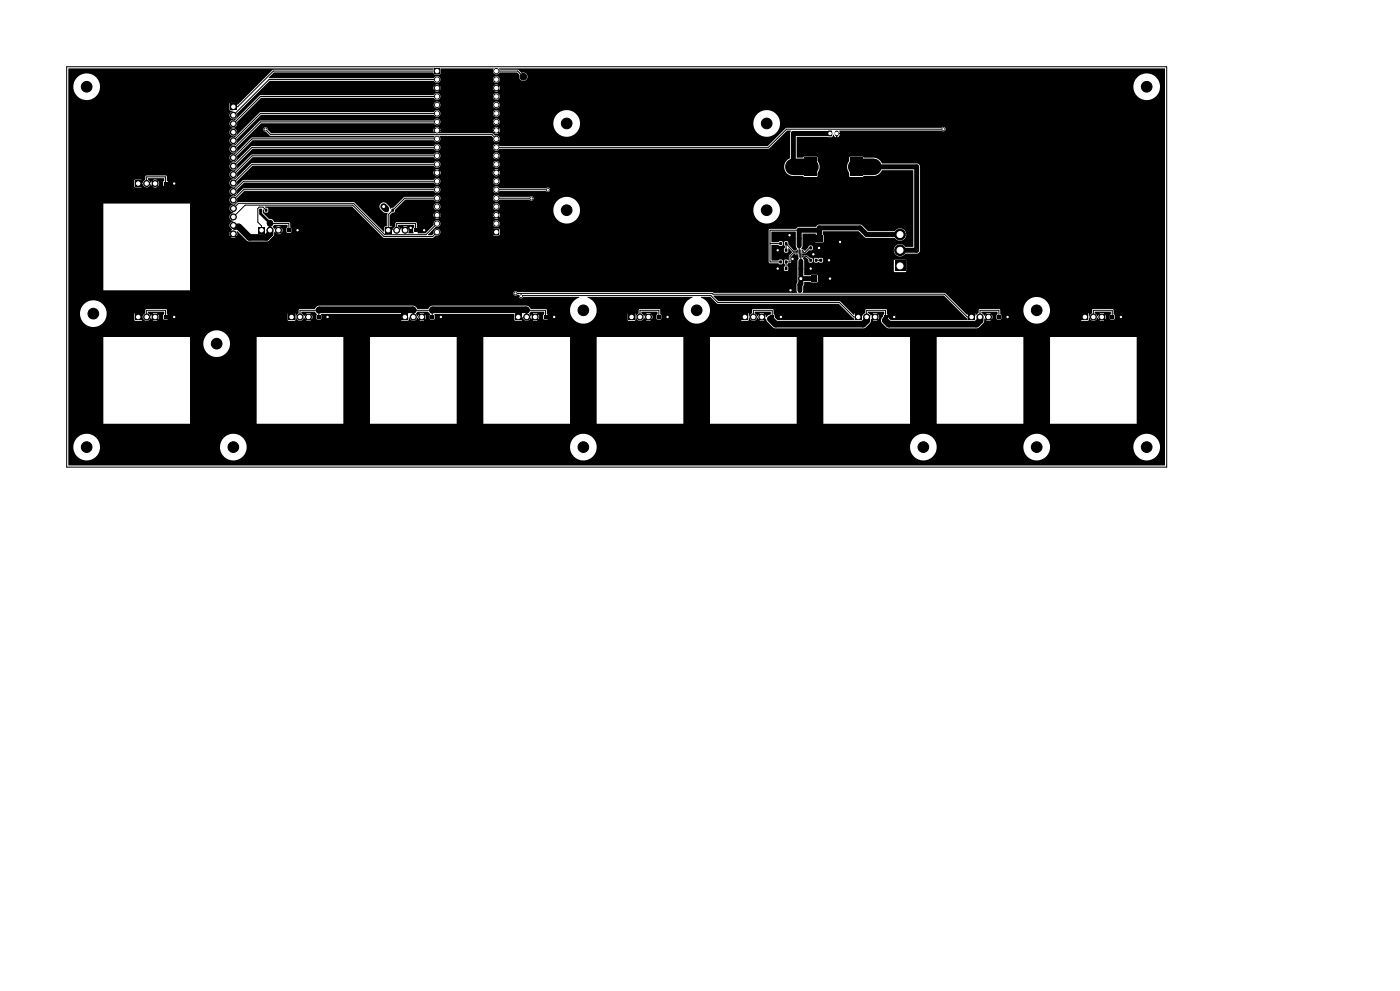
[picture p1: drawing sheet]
<svg xmlns="http://www.w3.org/2000/svg" width="420mm" height="297mm" viewBox="0 0 420 297" stroke-linecap="round" stroke-linejoin="round" font-family="sans-serif">
<g fill="#000">
<path d="M69.1 31.1h1.8v1.8h-1.8zM20.5 20.6h109.6l-.1 .3h-48.1l-10.5 10.5-.5-.6-2 .1v2.1l1.1 .2a1.29 1.29 0 0 0-1.1 1 1.29 1.29 0 0 0 .5 1.3l.6 .3a1.32 1.32 0 0 0-1.1 1.3 1.32 1.32 0 0 0 1.1 1.3 1.28 1.28 0 0 0-1.1 1.3 1.28 1.28 0 0 0 1.1 1.2 1.28 1.28 0 0 0-1.1 1.3 1.28 1.28 0 0 0 1.1 1.3 1.28 1.28 0 0 0-1.1 1.2 1.28 1.28 0 0 0 1.1 1.3 1.28 1.28 0 0 0-1.1 1.3 1.28 1.28 0 0 0 1.1 1.2 1.28 1.28 0 0 0-1.1 1.3 1.28 1.28 0 0 0 1.1 1.3 1.28 1.28 0 0 0-1.1 1.3 1.28 1.28 0 0 0 1.1 1.2 1.28 1.28 0 0 0-1.1 1.3 1.28 1.28 0 0 0 1.1 1.3 1.28 1.28 0 0 0-1.1 1.2 1.28 1.28 0 0 0 1.1 1.3 1.28 1.28 0 0 0-1.1 1.3 1.28 1.28 0 0 0 1.1 1.2 1.28 1.28 0 0 0-1.1 1.3 1.28 1.28 0 0 0 1.1 1.3 1.28 1.28 0 0 0-1.1 1.3 1.28 1.28 0 0 0 1.1 1.2 1.22 1.22 0 0 0-1.1 .8 1.22 1.22 0 0 0 .4 1.3l.3 .4-.3 .3 .5 .5-.3 .3-.5-.5-.2 .8 .2 .6 .5-.5 .3 .3-.5 .5 .2 .1 .6 .1 .6-.2-.5-.5 .3-.3 .5 .5 .2-.6-.1-.9 3.2 3 5.7 .1 .7-.3 1.3-1.2 .3-1.4 .3 .2 .5-.5 .2 .3-.5 .5 .8 .2 .6-.2-.5-.5 .3-.3 .5 .5 .2-.2v-.6l-.2-.6-.5 .5-.3-.3 .5-.5-.2-.1-.6-.1-.6 .2 .5 .5-.2 .3-.5-.5-.3 .4-.2-.4a.5 .5 0 0 1 .1-.8l4-.1-.3 2.2 .3 .2 1.2-.2v-1.1l-.3-.3-.2-1.5-4.6-.1a1.55 1.55 0 0 0-1.6-1l-1.9-1.9 .1-.9 .5 .9h.7l.3-.2v-1l-.7-.2-.1-.4h26l9.4 9.4h14.8l.9-.8a1.03 1.03 0 0 0 1.3-.4 1.03 1.03 0 0 0-.2-1.3h16.1v1.7l1.8 .1 .2-.3v-1.5l-.2-.3h-1.6l-.2 .3h-16.1a1.02 1.02 0 0 0-1.3-.1 1.02 1.02 0 0 0-.4 1.2l-.5 .6-1.2-.1 2.3-2.4h.3a1.01 1.01 0 0 0 1.1-1.1h15.8v.2a1.02 1.02 0 0 0 1.5 .8 1.02 1.02 0 0 0 0-1.7 1.02 1.02 0 0 0-1.5 .7l-15.8-.1a1.01 1.01 0 0 0-1.2-.8 1.01 1.01 0 0 0-.8 1.3l-2.5 2.6h-2.4l.2-1.4-.3-.3-.1-1.4-.3-.2h-5.9l-.2 .3v1l-.9 1.1-.2-1.1-.6-.2v-3.1l.1-.2h13.1l.1 .7 .4-.4 .3 .3-.4 .4 .7 .1 .5-.1-.4-.4 .3-.3 .4 .4 .2-.7h15.6l.2 .7 .4-.4 .3 .3-.4 .4 .7 .1 .5-.1-.4-.4 .3-.3 .4 .4 .1-.5-.1-.7-.4 .4-.3-.3 .4-.4-.5-.2-.7 .2 .4 .4-.3 .3-.4-.4-.2 .5h-15.6l-.2-.5-.4 .4-.3-.3 .4-.4-.5-.2-.7 .2 .4 .4-.3 .3-.4-.4-.1 .5h-13.1l.6-.6 .7-.2 .2-.6h47.5v.4a4 4 0 0 0 4.2 3.6 4 4 0 0 0 3.8-4h52v.4a4 4 0 0 0 6.2 2.9 4 4 0 0 0-.3-6.8 4 4 0 0 0-5.9 3.5h-52v-.4a4 4 0 0 0-4.2-3.6 4 4 0 0 0-3.8 4h-47.5l1.1-1.2h10.5a1.02 1.02 0 0 0 1 1.2 1.02 1.02 0 0 0 1-1.2h15.8v.2a1.02 1.02 0 0 0 1.5 .8 1.02 1.02 0 0 0 0-1.7 1.02 1.02 0 0 0-1.5 .7h-15.8a1.02 1.02 0 0 0-1-.9 1.02 1.02 0 0 0-1 .9h-10.5l2-2h8.6a1.03 1.03 0 0 0 1.2 .6 1.03 1.03 0 0 0 .7-1.1h15.8v.2a1.08 1.08 0 0 0 .9 .9 1.08 1.08 0 0 0 1.1-.6h9a.66 .66 0 0 0 .9 .2 .66 .66 0 0 0 .1-.9 .66 .66 0 0 0-.9-.1h-9.1a1.07 1.07 0 0 0-1.1-.6 1.07 1.07 0 0 0-.9 .9l-15.8-.1a1.08 1.08 0 0 0-.9-.8 1.08 1.08 0 0 0-1.1 .6h-8.8l-3.3 3.2-.9 .4-.4-.9-.8-.7a1.25 1.25 0 0 0-1.7 0 1.25 1.25 0 0 0-.1 1.7l1.2 1 1 .1-.2 .5v3.4l-.8 .3-.1 1.5-9.1-9h-34.6l-1 .9-.5-.2a1.34 1.34 0 0 0 1.1-1.8l2.2-2.1h56.8a1.06 1.06 0 0 0 1.2 .5 1.06 1.06 0 0 0 .8-1h15.8v.2a1.08 1.08 0 0 0 .9 .8 1.08 1.08 0 0 0 1.1-.5h13.9a.67 .67 0 0 0 1 0 .67 .67 0 0 0-.1-1 .67 .67 0 0 0-.9 .2l-14-.1a1.03 1.03 0 0 0-1.1-.5 1.03 1.03 0 0 0-.8 .9l-15.8-.1a1.08 1.08 0 0 0-.9-.8 1.08 1.08 0 0 0-1.1 .6h-57.1l-2.5 2.3-.5-.1a1.44 1.44 0 0 0 1.1-1.8l2.2-2.2h56.8a1.06 1.06 0 0 0 1.2 .6 1.06 1.06 0 0 0 .8-1.1h15.8v.2a1.02 1.02 0 0 0 1.5 .8 1.02 1.02 0 0 0 0-1.7 1.02 1.02 0 0 0-1.5 .7l-15.8-.1a1.08 1.08 0 0 0-.9-.8 1.08 1.08 0 0 0-1.1 .6h-57.1l-2.5 2.4-.5-.1a1.44 1.44 0 0 0 1.1-1.9l2.7-2.6h56.3l.1 .7 .4-.4 .3 .3-.4 .4 .5 .1 .7-.1-.4-.4 .3-.3 .4 .4 .2-.7h15.6l.2 .7 .4-.4 .3 .3-.4 .4 .5 .1 .7-.1-.4-.4 .3-.3 .4 .4 .1-.5-.1-.7-.4 .4-.3-.3 .4-.4-.5-.2-.7 .2 .4 .4-.3 .3-.4-.4-.2 .5h-15.6l-.2-.5-.4 .4-.3-.3 .4-.4-.5-.2-.7 .2 .4 .4-.3 .3-.4-.4-.1 .5h-56.3l2-2.1 54.4 .1a1.03 1.03 0 0 0 1.2 .5 1.03 1.03 0 0 0 .7-1.1h15.8v.2a1.02 1.02 0 0 0 1.5 .8 1.02 1.02 0 0 0 0-1.7 1.02 1.02 0 0 0-1.5 .7h-15.8a1.08 1.08 0 0 0-.9-.8 1.08 1.08 0 0 0-1.1 .5h-54.5l-5.1 5-.5-.2a1.34 1.34 0 0 0 1.1-1.8l4.7-4.7h54.3a1.06 1.06 0 0 0 1.2 .6 1.06 1.06 0 0 0 .8-1.1h15.8v.2a1.02 1.02 0 0 0 1.5 .8 1.02 1.02 0 0 0 0-1.8 1.02 1.02 0 0 0-1.5 .8l-15.8-.1a1.08 1.08 0 0 0-.9-.8 1.08 1.08 0 0 0-1.1 .6h-54.5l-5.1 4.9-.5-.2a1.34 1.34 0 0 0 1.1-1.8l4.7-4.6h54.3a1.06 1.06 0 0 0 1.2 .5 1.06 1.06 0 0 0 .8-1h15.8v.2a1.08 1.08 0 0 0 .9 .8 1.08 1.08 0 0 0 1.1-.5h80.7l5.5-5.4 1.1-.1-.2 8.3a2.77 2.77 0 0 0-1.7 3 2.77 2.77 0 0 0 2.5 2.4h3.1l.3 .3 3.9-.1 .8-3.2h8.2l.1 1 .5 1 .1 1.1 .2 .2h3.8l.3-.3 3.4-.1a3.1 3.1 0 0 0 2.1-1.7l9.4 .1v22.8l-2.4 .1a1.87 1.87 0 0 0-2.9-.3 1.87 1.87 0 0 0 .1 2.8 1.87 1.87 0 0 0 2.8-.5h3.7l.5-.4 .2-.5v-25.2l-.2-.5-.7-.4h-10.5l-1-1.2-1.1-.5-3.4-.1-.3-.3h-3.8l-.2 .2-.1 1.1-.6 1.6h-8.2l-.6-1.6-.2-1.2-6.1 .2v-6.1h10.4l.6-.7 .8 .8v-.9h.4v.9l.7-.7v-.3h-.6v-.4h.6v-.7h30.6a.67 .67 0 0 0 1 0 .67 .67 0 0 0-.1-.9 .67 .67 0 0 0-.9 .1h-46.6l-5.6 5.5-80.5-.1a1.03 1.03 0 0 0-1.1-.5 1.03 1.03 0 0 0-.8 .9l-15.8-.1a1.08 1.08 0 0 0-.9-.8 1.08 1.08 0 0 0-1.1 .6h-54.5l-5.1 4.9-.5-.2a1.34 1.34 0 0 0 1.1-1.8l4.7-4.7h54.3a1.1 1.1 0 0 0 1.6 .4 1.1 1.1 0 0 0 .2-1.6h15.5l.5 .4a1.05 1.05 0 0 0 .8 1.4 1.05 1.05 0 0 0 1.2-1.1 1.05 1.05 0 0 0-1.4-.9l-.8-.7h-16l-.4-.3 .3-.3 .4 .4 .2-.7h15.6l.2 .7 .4-.4 .3 .3-.4 .4 .7 .1 .5-.1-.4-.4 .3-.3 .4 .4 .1-.5-.1-.7-.4 .4-.3-.3 .4-.4-.3-.1-.9 .1 .4 .4-.3 .3-.4-.4-.2 .5h-15.6l-.2-.5-.4 .4-.3-.3 .4-.4-.7-.2-.5 .2 .4 .4-.3 .3-.4-.4-.1 .3 .1 .9 .4-.4 .3 .3-.4 .3h-49.1l-1.1-1a.67 .67 0 0 0-.7-.7 .67 .67 0 0 0-.6 .7 .67 .67 0 0 0 .8 .6l1.4 1.3 49.2 .1-.3 .3h-54.5l-5.1 4.9-.5-.2a1.34 1.34 0 0 0 1.1-1.7l7.3-7.3h51.7a1.06 1.06 0 0 0 1.2 .6 1.06 1.06 0 0 0 .8-1.1h15.8v.2a1.01 1.01 0 0 0 .8 .9 1.01 1.01 0 0 0 1.1-.5h16.2v.4a4 4 0 0 0 4.2 3.6 4 4 0 0 0 3.8-4h52v.4a4 4 0 0 0 6.2 2.9 4 4 0 0 0-.3-6.8 4 4 0 0 0-5.9 3.5h-52v-.4a4 4 0 0 0-4.2-3.6 4 4 0 0 0-3.8 4l-16.2-.1a1.01 1.01 0 0 0-.7-1.3 1.01 1.01 0 0 0-1.2 .8l-15.8-.1a1.08 1.08 0 0 0-.9-.7 1.08 1.08 0 0 0-1.1 .5h-52l-7.6 7.5-.5-.2a1.34 1.34 0 0 0 1.1-1.8l7.3-7.2h51.7a1.06 1.06 0 0 0 1.2 .6 1.06 1.06 0 0 0 .8-1.1h15.8v.2a1.02 1.02 0 0 0 1.5 .8 1.02 1.02 0 0 0 0-1.8 1.02 1.02 0 0 0-1.5 .8l-15.8-.1a1.08 1.08 0 0 0-.9-.8 1.08 1.08 0 0 0-1.1 .6h-52l-7.6 7.5-.5-.2a1.28 1.28 0 0 0 1.1-1.3 1.28 1.28 0 0 0-1.1-1.3 1.34 1.34 0 0 0 1.1-1.8l5.2-5.1h53.8a1.02 1.02 0 0 0 1 1.1 1.02 1.02 0 0 0 1-1.1h15.8v.2a1.02 1.02 0 0 0 1.5 .7 1.02 1.02 0 0 0 0-1.7 1.02 1.02 0 0 0-1.5 .8h-15.8v-.2a1.02 1.02 0 0 0-1.1-.8 1.02 1.02 0 0 0-.9 1h-53.8l2.1-2.1h51.8a1.03 1.03 0 0 0 1.2 .6 1.03 1.03 0 0 0 .7-1.1h15.8v.2a1.02 1.02 0 0 0 1.5 .8 1.02 1.02 0 0 0 0-1.7 1.02 1.02 0 0 0-1.5 .7l-15.8-.1a1.09 1.09 0 0 0-1-.8 1.09 1.09 0 0 0-1 .6h-52l-7.6 7.5-.5-.2a1.34 1.34 0 0 0 1.1-1.8l7.7-7.7h51.3l.1 .7 .4-.4 .3 .3-.4 .4 .5 .1 .7-.1-.4-.4 .3-.3 .4 .4 .2-.7h15.6l.2 .7 .4-.4 .3 .3-.4 .4 .7 .1 .5-.1-.4-.4 .3-.3 .4 .3 .1-.9h190.1v.4a4 4 0 0 0 6.2 2.9 4 4 0 0 0-.3-6.8 4 4 0 0 0-5.9 3.5h-190.1l-.1-.2-.4 .4-.3-.3 .4-.4-.7-.2-.5 .2 .4 .4-.3 .3-.4-.4-.2 .5h-15.6l-.2-.5-.4 .4-.3-.3 .4-.4-.7-.2-.5 .2 .4 .4-.3 .3-.4-.4-.1 .5h-51.3l2.1-2.1h49.2a1.06 1.06 0 0 0 1.2 .6 1.06 1.06 0 0 0 .8-1.1h15.8v.2a1.02 1.02 0 0 0 1.5 .8 1.02 1.02 0 0 0 0-1.7 1.02 1.02 0 0 0-1.5 .7h-15.8v-.2a1.09 1.09 0 0 0-1-.6 1.09 1.09 0 0 0-1 .5l-49.5-.1 1.6-1.6h47.8l.3 .6h1.6l.2-.2 .1-1.6 15.9 .1a1.07 1.07 0 0 0 .3 1.6 1.07 1.07 0 0 0 1.5-.5h5.2l.7 .7a1.3 1.3 0 0 0 1 1.9 1.3 1.3 0 0 0 1.5-1.5 1.3 1.3 0 0 0-1.9-1l-1-.9h-5.5l-.2-.3 199.7-.1 .1 118.9-328.9 .1-.1-5.5h1.5v.4a4 4 0 0 0 4.2 3.6 4 4 0 0 0 3.8-4h36v.4a4 4 0 0 0 4.2 3.6 4 4 0 0 0 3.8-4h97v.4a4 4 0 0 0 4.2 3.6 4 4 0 0 0 3.8-4h94v.4a4 4 0 0 0 4.2 3.6 4 4 0 0 0 3.8-4h26v.4a4 4 0 0 0 4.2 3.6 4 4 0 0 0 3.8-4h25v.4a4 4 0 0 0 6.2 2.9 4 4 0 0 0-.3-6.8 4 4 0 0 0-5.9 3.5h-25v-.4a4 4 0 0 0-4.2-3.6 4 4 0 0 0-3.8 4h-26v-.4a4 4 0 0 0-4.2-3.6 4 4 0 0 0-3.8 4h-94v-.4a4 4 0 0 0-4.2-3.6 4 4 0 0 0-3.8 4h-97v-.4a4 4 0 0 0-4.2-3.6 4 4 0 0 0-3.8 4h-36v-.4a4 4 0 0 0-4.2-3.6 4 4 0 0 0-3.8 4h-1.5v-7h320.5v-26h-26v26h-8v-26h-26v26h-8v-26h-26v26h-8v-26h-26v26h-8v-26h-26v26h-8v-26h-26v26h-8v-26h-26v26h-8v-26h-26v26h-20v-24h4a4 4 0 0 0 5.9 3.5 4 4 0 0 0 .3-6.8 4 4 0 0 0-6.2 2.9v.4h-4v-2h-26v26h-10.5v-33h3.5a4 4 0 0 0 4 4 4 4 0 0 0 4-3.9h8.3v1.8l.2 .3 2-.1 .1-1h.2a1.25 1.25 0 0 0 1.2 1.1 1.25 1.25 0 0 0 1.3-1l.3 .5 .5-.5 .2 .3-.5 .5 .8 .2 .6-.2-.5-.5 .3-.3 .5 .5 .2-.8-.2-.6-.5 .5-.3-.3 .5-.5-.6-.2-.8 .2 .5 .5-.2 .3-.5-.5-.4 .5-.8-.9 .1-.5h4.7l.1 .7-.4 .4v1l.3 .3 1.2-.2v-1.2l-.3-.3h36.2v1.8l.2 .3 2-.1 .1-1h.2a1.25 1.25 0 0 0 1.2 1.1 1.25 1.25 0 0 0 1.3-1l.3 .5 .5-.5 .2 .3-.5 .5 .8 .2 .6-.2-.5-.5 .3-.3 .5 .5 .2-.8-.2-.6-.5 .5-.3-.3 .5-.5-.6-.2-.8 .2 .5 .5-.2 .3-.5-.5-.4 .5-.8-.9 .1-.5h4l.6 .7-.2 1.4 .3 .3 1.1-.1 .1-1.6h23.8l.1 1.8 .2 .3 2-.1 .1-1h.2a1.25 1.25 0 0 0 1.2 1.1 1.25 1.25 0 0 0 1.3-1l.3 .5 .5-.5 .2 .3-.5 .5 .8 .2 .6-.2-.5-.5 .3-.3 .5 .5 .2-.8-.2-.6-.5 .5-.3-.3 .5-.5-.6-.2-.8 .2 .5 .5-.2 .3-.5-.5-.4 .5-.5-.7 .6-.7h3.2l.6 .7-.2 1.4 .3 .3 1.1-.1 .1-1.6h23.8l.1 1.8 .2 .3 2-.1 .1-1h.3a1.23 1.23 0 0 0 1.1 1.1 1.23 1.23 0 0 0 1.3-1l.3 .5 .5-.5 .2 .3-.5 .5 .8 .2 .6-.2-.5-.5 .3-.3 .5 .5 .2-.8-.2-.6-.5 .5-.3-.3 .5-.5-.6-.2-.8 .2 .5 .5-.2 .3-.5-.5-.4 .5-.5-.7 .5-.7h3.9l.2 .7-.4 .3v1.2l1.3 .1 .2-1.2-.3-.3-.1-1.4-.3-.2h-4.4l-.6-.7-.8-.3h-28.2l-.7 .3-.6 .7h-3.1l-.6-.7-.8-.3h-28.2l-.7 .3-.6 .7h-4.6l-.2 .3v1l-.5 .4-.3 .7-.2-1-.2-.2h-1.9l-.2 .3h-36.2v-1.2l-.4-.3h-5.9l-.2 .3v1l-.5 .4-.3 .7-.2-1-.2-.2h-1.9l-.2 .3-8.3-.1a4 4 0 0 0-4-4 4 4 0 0 0-4 4h-3.5v-6h133.5l.5 .6 1.2-.2a.74 .74 0 0 0 .3 1 .74 .74 0 0 0 1-.4l16.8 .1a4 4 0 0 0-1.6 6.7 4 4 0 0 0 6.6-1.7h9.5v1.8l.2 .3 2-.1 .1-1h.2a1.25 1.25 0 0 0 1.2 1.1 1.25 1.25 0 0 0 1.3-1l.3 .5 .5-.5 .2 .3-.5 .5 .8 .2 .6-.2-.5-.5 .3-.3 .5 .5 .2-.8-.2-.6-.5 .5-.3-.3 .5-.5-.4-.2-1 .2 .5 .5-.2 .3-.5-.5-.4 .5-.3-.5a.51 .51 0 0 1-.5-.4 .51 .51 0 0 1 .1-.5h4.7l-.3 2.2 .3 .2 1.2-.2-.3-2.7-.4-.3h-5.9l-.2 .3v1l-.5 .4-.3 .7-.2-1-.2-.2h-1.9l-.2 .3h-9.5l.1-.3a4.3 4.3 0 0 0-2.6-4.7h31.5a4 4 0 0 0-2 6.2 4 4 0 0 0 6.5 0 4 4 0 0 0-2.1-6.2l2.9-.1 2.2 2.1h36.3l4.3 4.2 .4 .1v.4l-23.1 .1-.8-.8v-.7l-.3-.2-.1-1.4-.3-.2h-5.9l-.2 .3v1l-.5 .4-.3 .7-.3-1.1-2.2 .1 .2 2.1h2l.1-1h.3a1.23 1.23 0 0 0 1.1 1.1 1.23 1.23 0 0 0 1.3-1l.3 .5 .5-.5 .2 .3-.5 .5 .6 .2 .8-.2-.5-.5 .3-.3 .5 .5 .3-.2 .3 .9 1.8 1.7 .7 .3h26.4l.8-.3 1.2-1.2 .3-1.4 .3 .2 .5-.5 .2 .3-.5 .5 .8 .2 .6-.2-.5-.5 .3-.3 .5 .5 .2-.4-.2-1-.5 .5-.3-.3 .5-.5-1.1-.1-.3 .1 .5 .5-.2 .3-.5-.5-.4 .4-.8-.9 .1-.4h4.7l.1 .7-.4 .7a1.6 1.6 0 0 0-.3 2l1.2 1.3 .8 .3h26.4l.7-.3 1.3-1.2 .3-1.4 .3 .2 .5-.5 .2 .3-.5 .5 .8 .2 .6-.2-.5-.5 .3-.3 .5 .5 .2-.4-.2-1-.5 .5-.3-.3 .5-.5-1.1-.1-.3 .1 .5 .5-.2 .3-.5-.5-.4 .4-.8-.9 .1-.4h4.7l-.3 2.2 1.3 .2 .2-.3v-1l-.3-.3v-1.2h6.9v.4a4 4 0 0 0 3.7 3.6 4 4 0 0 0 4.1-2.9h9.5v1.8l.2 .3 2-.1 .1-1h.2a1.25 1.25 0 0 0 1.2 1.1 1.25 1.25 0 0 0 1.3-1l.3 .5 .5-.5 .2 .3-.5 .5 .8 .2 .6-.2-.5-.5 .3-.3 .5 .5 .2-.8-.2-.6-.5 .5-.3-.3 .5-.5-.6-.2-.8 .2 .5 .5-.2 .3-.5-.5-.4 .5-.8-.9 .1-.5h4.6l.2 .7-.4 .3v1.2l1.3 .1 .2-1.2-.3-.3-.1-1.4-.3-.2h-5.9l-.2 .3v1l-.5 .4-.3 .7-.4-1.2h-1.9l-.2 .3h-9.5a4 4 0 0 0-3.3-5.1 4 4 0 0 0-4.5 4h-6.9l-.4-.4h-5.8l-.3 .2v1l-.8 .8-.4-.8-1.9 .1-.3 .5-6.8-6.6-42.6-.1 .5-3.2 3.8 .2 .2-.3-.1-2h-3.9v-4.2l-.4-.7 .2-.5 .6 .1 .8 .6 .1 .8 .3 .2 .8-.1 .1-.9h.4v.8l.4 .2 .9-.2 .4 .2h.7l.3-.2v-.4h21.3v3.4l3.4 .1 .3-.3v-3.2l-.3-.3h-3.2l-.2 .3h-21.3v-.6l-.4-.2-1 .2-1-.2-.3 .4h-.4l-.2-.4h-.6l-.9-.7-1.5-.3v-.2l1.2-.3 .9-.8h.8l.3-.4v-.8l-.4-.2-.7 .1-.2 .5-1 1-.6-.5-.5-.1 .4-.8v-3.8h3.9l-.2 .6v1.8l.2 .3 2.4-.2v-1.9l-.3-.4 .1-.9h10.6l1.9 1.8 .5 .2h8.5a1.88 1.88 0 0 0 2.8 .4 1.88 1.88 0 0 0 0-2.8 1.88 1.88 0 0 0-2.8 .4h-7.9l-1.9-1.8-.5-.2h-12.4l-.9 .7h-5.1l-.9 .6-8 .1-.2 .2v9.8l.3 .2h2.6l.4 .3 .9-.2v-.9l-.2-.3h-.7l-.4 .3-2.1-.1v-4.5l2.1-.1 .4 .3h.6l.3-.3v-.8l-.4-.3h-.5l-.4 .3h-2l-.1-3.1h7.3v4.3l.4 .7-.1 .4-.9 .1-1.6-1.8-.3-.9h-.7l-.3 .3v.8l.3 .4-.3 .8 .1 1h1l.2-1.2 1.2 1.2-1 1-.1 1.4-.5-.2-.9 .2v.9l.3 .8-.3 .4v.7l.3 .4 .9-.2 .1-.9-.3-.8 .3-.4 .8-.3 .1-1.7 .9-.9h.3l.2 .5h.6l.2 1-.4 .7-.2 9.6h-24.9l-.4-.3h-58.5l-.6-.2-.5 .2-.1 .5h-133.5v-1h36.5v-26h-26v26h-10.5v-32.9h19.8v1.8l.2 .3 2-.1 .1-1h.2a1.17 1.17 0 0 0 1.1 1 1.17 1.17 0 0 0 1.2-.8l.2-.1 .3 .5 .5-.5 .2 .3-.5 .5 1 .2 .4-.2-.5-.5 .3-.3 .5 .5 .2-1-.2-.4-.5 .5-.3-.3 .5-.5-.4-.2-1 .2 .5 .5-.2 .3-.5-.5-.4 .5-.3-.5a.51 .51 0 0 1-.5-.4 .51 .51 0 0 1 .1-.5h4.7l-.3 2.2 .3 .2 1.2-.2-.3-2.7-.4-.3h-5.9l-.2 .3v1l-.5 .4-.3 .7-.2-1-.2-.2h-1.9l-.2 .3h-19.8v-28.1h1.5v.4a4 4 0 0 0 6.2 2.9 4 4 0 0 0-.3-6.8 4 4 0 0 0-5.9 3.5h-1.5zM130.3 20.5h1.6v1.6h-1.6zM248.5 39.2l1.1 .1-.2 1.6-1-.2zM40.6 54.1h1.8v1.8h-1.8zM49.2 54.5h.9v1h-.9zM50.8 54.5h.9v1h-.9zM241.2 47.2h3.8v5.6h-3.8zM255 47.2h3.7v5.6h-3.7zM77.8 62.6h.7v.8h-.7zM77.6 68.1h1.8v1.8h-1.8zM79.5 62.6h.7v.8h-.7z"/>
<path d="M86.2 68.5h.9v1h-.9zM87.8 68.5h.9v1h-.9zM115.8 62.6h.7v.8h-.7zM115.6 68.1h1.8v1.8h-1.8zM117.5 62.6h.7v.8h-.7zM124.2 68.5h.9v1h-.9zM119.4 67.5l4.8-.1 .1 .7-.4 .4 .2 1.4h-1.6l.2-1.4-.2-.2-.5 .5-.3-.3 .5-.5-.4-.2-1 .2 .5 .5-.2 .3-.5-.5-.4 .5-.8-.9zM125.8 68.5h.9v1h-.9zM148.1 68.8h1.6v1.5h-1.6zM233.8 72.6h.7v.8h-.7zM233.8 78.1h.7v.8h-.7zM233.8 74.6h.7v.8h-.7z"/>
<path d="M235.5 72.6h.7v.8h-.7zM235.5 78.1h.7v.8h-.7zM235.5 74.6h.7v.8h-.7zM237.4 70.8l.9 .1-.1 1.3-.8-.1zM238.8 75.7h.6v.2h-.6zM238.8 76.1h.6v.2h-.6zM238.8 75.2h.4v-.4h.2v.6h-.6zM238.8 76.6h.6v.6h-.2v-.3l-.4-.1zM239.6 74.8l.3 .1-.1 2.3h-.2zM240.1 74.8l.3 .1-.1 2.3h-.2zM239.3 70.8l.9 .1-.1 1.3-.8-.1zM240.6 76.1h.6v.2h-.6z"/>
<path d="M240.6 75.7h.6v.2h-.6zM240.6 74.8h.2v.4h.4v.2h-.6zM240.6 76.6h.6v.2l-.4 .1v.3h-.2zM242.8 73.9h.7v.8h-.7zM242.8 77.6h.7v.8h-.7zM244.5 73.9h.7v.8h-.7zM244.5 77.6h.7v.8h-.7zM244.7 70.6h2.1v1.8h-2.1zM245.8 77.6h.8v.8h-.8zM247.4 77.6h.8v.8h-.8zM249.2 70.6h2v1.8h-2zM40.6 94.1h1.8v1.8h-1.8z"/>
<path d="M49.2 94.5h.9v1h-.9zM50.8 94.5h.9v1h-.9zM86.6 94.1h1.8v1.8h-1.8zM95.2 94.5h.9v1h-.9zM96.8 94.5h.9v1h-.9zM120.6 94.1h1.8v1.8h-1.8zM129.2 94.5h.9v1h-.9zM130.8 94.5h.9v1h-.9zM154.6 94.1h1.8v1.8h-1.8zM163.2 94.5h.9v1h-.9zM164.8 94.5h.9v1h-.9zM188.6 94.1h1.8v1.8h-1.8z"/>
<path d="M197.2 94.5h.9v1h-.9zM198.8 94.5h.9v1h-.9zM222.6 94.1h1.8v1.8h-1.8zM231.2 94.5h.9v1h-.9zM226.4 93.5l4.7-.1 .2 .7-.9 .4-.5 .6-.4-.8-.5 .5-.3-.3 .5-.5-.9-.2-.5 .2 .5 .5-.2 .3-.5-.5-.4 .5-.8-.9zM232.8 94.5h.9v1h-.9zM233.8 80.1h.7v.8h-.7zM235.5 80.1h.7v.8h-.7zM237.6 86.3l.9 .1-.1 1.3-.8-.1zM239.8 79.8l.9 .1-.1 1.3-.8-.1zM239.5 86.3l.9 .1-.1 1.3-.8-.1zM241.7 79.8l.9 .1-.1 1.3-.8-.1z"/>
<path d="M243.4 82.6h1.7v1.8h-1.7zM246.9 82.6h1.7v1.8h-1.7zM256.6 94.1h1.8v1.8h-1.8zM265.2 94.5h.9v1h-.9zM266.8 94.5h.9v1h-.9zM268.4 78.1h3.2v3.2h-3.2zM214 88.6h69.1l6.8 6.7 .4 .1v.4l-23.1 .1-.8-.8v-.7l-.3-.3v-1.2l-.3-.3h-5.9l-.3 .2v1l-.8 .8-.4-.8-1.9 .1-.3 .5-4.3-4.1h-36.4zM290.6 94.1h1.8v1.8h-1.8zM299.2 94.5h.9v1h-.9zM300.8 94.5h.9v1h-.9zM324.6 94.1h1.8v1.8h-1.8zM333.2 94.5h.9v1h-.9z"/>
<path d="M334.8 94.5h.9v1h-.9z"/>
</g>
<g fill="#000" stroke="#000" stroke-width=".3">
<circle cx="26" cy="26" r="1.6"/>
<circle cx="70" cy="37.1" r=".9"/>
<circle cx="70" cy="39.6" r=".9"/>
<circle cx="70" cy="34.5" r=".9"/>
<circle cx="79.7" cy="38.8" r=".4"/>
<circle cx="131.1" cy="28.9" r=".76"/>
<circle cx="131.1" cy="34" r=".76"/>
<circle cx="131.1" cy="23.8" r=".76"/>
<circle cx="131.1" cy="26.4" r=".76"/>
<circle cx="131.1" cy="36.5" r=".76"/>
<circle cx="131.1" cy="39.1" r=".76"/>
<circle cx="131.1" cy="31.5" r=".76"/>
<circle cx="148.9" cy="31.5" r=".76"/>
<circle cx="148.9" cy="26.4" r=".76"/>
<circle cx="148.9" cy="36.5" r=".76"/>
<circle cx="148.9" cy="34" r=".76"/>
<circle cx="148.9" cy="28.9" r=".76"/>
<circle cx="148.9" cy="39.1" r=".76"/>
<circle cx="148.9" cy="21.3" r=".76"/>
<circle cx="148.9" cy="23.8" r=".76"/>
<circle cx="157" cy="23" r="1"/>
<circle cx="170" cy="37" r="1.6"/>
<circle cx="230" cy="37" r="1.6"/>
<circle cx="283" cy="38.7" r=".4"/>
<circle cx="344" cy="26" r="1.6"/>
<circle cx="44" cy="55" r=".9"/>
<circle cx="46.5" cy="55" r=".9"/>
<circle cx="52.3" cy="55" r=".4"/>
<circle cx="70" cy="57.4" r=".9"/>
<circle cx="70" cy="59.9" r=".9"/>
<circle cx="70" cy="49.8" r=".9"/>
<circle cx="70" cy="54.9" r=".9"/>
<circle cx="70" cy="47.2" r=".9"/>
<circle cx="70" cy="44.7" r=".9"/>
<circle cx="70" cy="52.3" r=".9"/>
<circle cx="70" cy="42.2" r=".9"/>
<circle cx="131.1" cy="41.6" r=".76"/>
<circle cx="131.1" cy="56.9" r=".76"/>
<circle cx="131.1" cy="44.2" r=".76"/>
<circle cx="131.1" cy="59.4" r=".76"/>
<circle cx="131.1" cy="49.2" r=".76"/>
<circle cx="131.1" cy="46.7" r=".76"/>
<circle cx="131.1" cy="51.8" r=".76"/>
<circle cx="131.1" cy="54.3" r=".76"/>
<circle cx="148.9" cy="41.6" r=".76"/>
<circle cx="148.9" cy="44.2" r=".76"/>
<circle cx="148.9" cy="56.9" r=".76"/>
<circle cx="148.9" cy="51.8" r=".76"/>
<circle cx="148.9" cy="46.7" r=".76"/>
<circle cx="148.9" cy="59.4" r=".76"/>
<circle cx="148.9" cy="54.3" r=".76"/>
<circle cx="148.9" cy="49.2" r=".76"/>
<circle cx="159.4" cy="59.5" r=".4"/>
<circle cx="164.3" cy="56.9" r=".4"/>
<circle cx="70" cy="65" r=".9"/>
<circle cx="70" cy="70.1" r=".9"/>
<circle cx="70" cy="62.5" r=".9"/>
<circle cx="70" cy="67.6" r=".9"/>
<circle cx="81" cy="69" r=".9"/>
<circle cx="83.5" cy="69" r=".9"/>
<circle cx="89.3" cy="69" r=".4"/>
<circle cx="115.1" cy="61.9" r=".6"/>
<circle cx="119" cy="69" r=".9"/>
<circle cx="121.5" cy="69" r=".9"/>
<circle cx="123.2" cy="68.3" r=".4"/>
<circle cx="127.3" cy="69" r=".4"/>
<circle cx="131.1" cy="69.6" r=".76"/>
<circle cx="131.1" cy="64.5" r=".76"/>
<circle cx="131.1" cy="67" r=".76"/>
<circle cx="131.1" cy="61.9" r=".76"/>
<circle cx="148.9" cy="64.5" r=".76"/>
<circle cx="148.9" cy="67" r=".76"/>
<circle cx="148.9" cy="61.9" r=".76"/>
<circle cx="170" cy="63" r="1.6"/>
<circle cx="230" cy="63" r="1.6"/>
<circle cx="233.3" cy="75" r=".4"/>
<circle cx="236.9" cy="70.5" r=".4"/>
<circle cx="237.8" cy="77.6" r=".4"/>
<circle cx="244" cy="76.2" r=".4"/>
<circle cx="245.7" cy="74.3" r=".4"/>
<circle cx="248.7" cy="78" r=".4"/>
<circle cx="252" cy="72.5" r=".4"/>
<circle cx="270" cy="70.3" r="1.6"/>
<circle cx="270" cy="75" r="1.6"/>
<circle cx="28" cy="94" r="1.6"/>
<circle cx="44" cy="95" r=".9"/>
<circle cx="46.5" cy="95" r=".9"/>
<circle cx="52.3" cy="95" r=".4"/>
<circle cx="90" cy="95" r=".9"/>
<circle cx="92.5" cy="95" r=".9"/>
<circle cx="98.3" cy="95" r=".4"/>
<circle cx="124" cy="95" r=".9"/>
<circle cx="126.5" cy="95" r=".9"/>
<circle cx="132.3" cy="95" r=".4"/>
<circle cx="154.7" cy="87.9" r=".4"/>
<circle cx="156.3" cy="88.8" r=".4"/>
<circle cx="158" cy="95" r=".9"/>
<circle cx="160.5" cy="95" r=".9"/>
<circle cx="166.3" cy="95" r=".4"/>
<circle cx="175" cy="93" r="1.6"/>
<circle cx="192" cy="95" r=".9"/>
<circle cx="194.5" cy="95" r=".9"/>
<circle cx="200.3" cy="95" r=".4"/>
<circle cx="209" cy="93" r="1.6"/>
<circle cx="226" cy="95" r=".9"/>
<circle cx="228.5" cy="95" r=".9"/>
<circle cx="233.3" cy="80.5" r=".4"/>
<circle cx="234.3" cy="95" r=".4"/>
<circle cx="237.1" cy="87" r=".4"/>
<circle cx="240.2" cy="83.5" r=".6"/>
<circle cx="243.2" cy="80.5" r=".4"/>
<circle cx="249" cy="83.5" r=".4"/>
<circle cx="260" cy="95" r=".9"/>
<circle cx="262.5" cy="95" r=".9"/>
<circle cx="268.3" cy="95" r=".4"/>
<circle cx="294" cy="95" r=".9"/>
<circle cx="296.5" cy="95" r=".9"/>
<circle cx="302.3" cy="95" r=".4"/>
<circle cx="311" cy="93" r="1.6"/>
<circle cx="328" cy="95" r=".9"/>
<circle cx="330.5" cy="95" r=".9"/>
<circle cx="336.3" cy="95" r=".4"/>
<circle cx="65" cy="103" r="1.6"/>
<circle cx="26" cy="134" r="1.6"/>
<circle cx="70" cy="134" r="1.6"/>
<circle cx="175" cy="134" r="1.6"/>
<circle cx="277" cy="134" r="1.6"/>
<circle cx="311" cy="134" r="1.6"/>
<circle cx="344" cy="134" r="1.6"/>
</g>
<path d="M251 39.7v.6" fill="none" stroke="#000" stroke-width="1.2"/>
<g fill="none" stroke="#000" stroke-width=".3">
<path d="M20 20h330v120h-330zM79.7 38.8l1.5 1.6h66.4l1.3 1.2M131.1 39.1h17.8M131.1 26.4h17.8M131.1 21.3h-49.1l-10.7 10.7h-1.3M131.1 23.8h-50.4l-10.7 10.7M131.1 28.9h-52.9l-8.2 8.2M131.1 34h-52.9l-8.2 8.2M131.1 36.5h-52.9l-8.2 8.2M148.9 21.3h6.4l1.7 1.7M283 38.7h-47l-5.5 5.5h-81.6M44 55v-2h5.7v2"/>
<path d="M51.3 55h1l15.1 15.1h2.6l2.5 2.5h8l3-3.1v-.5M131.1 41.6h-55.5l-5.6 5.6M131.1 44.2h-55.5l-5.6 5.6M131.1 46.7h-55.5l-5.6 5.6M131.1 49.2h-55.5l-5.6 5.7M131.1 54.3h-58l-3.1 3.1M131.1 56.9h-58l-3.1 3M131.1 59.4h-9.7l-4.9 5v4.6M148.9 56.9h15.4M148.9 59.4l10.5 .1M70 62.5l1.5-1.6h34.5l9.4 9.4h12.4l3.3-3.3M70 65l3.5-3.5h32.3l9.4 9.4h14.6l1.3-1.3"/>
<path d="M79.8 63l-.9-.9h-1.1l-.5 .4v4.1l1.2 1.1v1.3M81 69v-2h5.7v2M88.3 69h1M119 69v-2h5.7v2M123.2 68.3l-1.7 .7M126.3 69h1M131.1 64.5h17.8M231 73h3.2M233.3 75h.9M235.8 75v-2l2.1 2.3h1.2M236.8 70.5l1.1 1M239.1 75.8h-1.1l-1 1v1.7h-1.2v2"/>
<path d="M239.1 76.7l-1.4 .9M239.8 69h-8.8v9.5h3.2M239.8 73.7v2.3M240.3 76v2.3M240.9 76.2h3.1M240.9 76.7l1.1 .2 1.2 1.1M243.2 74.3v-.3l-1.8 1.8h-.5M244.8 78h1.4M244.8 74.3h.9M247.8 78h.9M44 95v-2h5.7v2M51.3 95h1"/>
<path d="M90 95v-2h5.7v2M97.3 95h1l1.3 1.3h25.6l1.3-1.3M124 95v-2h5.7v2M131.3 95h1l1.3 1.3h25.6l1.3-1.3M154.7 87.9l128.6 .3 6.9 6.8h1.3M156.3 88.8l.2-.2h56.8l2 2.1h36.5l4.4 4.3h1.3M158 95v-2h5.7v2M165.3 95h1l2.4 2.4h23.4l2.4-2.4M192 95v-2h5.7v2M199.3 95h1l2.4 2.4h23.4l2.4-2.4M226 95v-2h5.7v2M233.3 95h1"/>
<path d="M233.3 80.5h.9M237.1 87h.9M242.2 80.5h1M260 95v-2h5.7v2M267.3 95h1M294 95v-2h5.7v2M301.3 95h1l2.4 2.4h23.4l2.4-2.4M328 95v-2h5.7v2M335.3 95h1"/>
</g>
<path d="M250.2 71.5l1.8 1M247.8 83.5h1.2" fill="none" stroke="#000" stroke-width=".6"/>
<path d="M249 40h-11v10M262 50h13v25h-5M240.3 78.3v6.7l-.3 .3v1.7M245.8 69h-6v4.7M270 70.3h-10l-2-2h-12.2v3.2M240.3 83.5h3.9" fill="none" stroke="#000" stroke-width="1.5"/>
<path d="M70 67.6l.4 .3h1.2" fill="none" stroke="#000" stroke-width="1.8"/>
<path d="M71.6 67.9l3.2 3.3h5.1l1.1-1.1v-1.1M81 66.8v.2M115.1 61.9l.6 .7M95.7 93l.1-.2h28l.2 .2M129.7 93l.1-.2h28l.2 .2M260 95v1.1l-1.1 1.1h-26.2l-1.6-1.6M294 95v1.1l-1.1 1.1h-26.2l-1.2-1.2" fill="none" stroke="#000" stroke-width="2"/>
<path d="M78.2 63v1l2.8 2.8M115.7 62.6l.5 .4" fill="none" stroke="#000" stroke-width=".8"/>
<path d="M231.7 95l-.6 .6M265.7 95l-.2 1" fill="none" stroke="#000" stroke-width=".95"/>
<path d="M238 50h5.1M256.9 50h5.1" fill="none" stroke="#000" stroke-width="5"/>
<g fill="#fff" stroke="#fff" stroke-width=".3">
<circle cx="236.8" cy="70.5" r=".2"/>
<circle cx="52.3" cy="55" r=".2"/>
<circle cx="52.3" cy="95" r=".2"/>
<circle cx="243.2" cy="80.5" r=".2"/>
<circle cx="233.3" cy="80.5" r=".2"/>
<circle cx="98.3" cy="95" r=".2"/>
<circle cx="302.3" cy="95" r=".2"/>
<circle cx="248.7" cy="78" r=".2"/>
<circle cx="252" cy="72.5" r=".2"/>
<circle cx="200.3" cy="95" r=".2"/>
<circle cx="127.3" cy="69" r=".2"/>
<circle cx="89.3" cy="69" r=".2"/>
<circle cx="237.1" cy="87" r=".2"/>
<circle cx="245.7" cy="74.3" r=".2"/>
<circle cx="237.7" cy="77.6" r=".2"/>
<circle cx="234.3" cy="95" r=".2"/>
<circle cx="132.3" cy="95" r=".2"/>
<circle cx="268.3" cy="95" r=".2"/>
<circle cx="249" cy="83.5" r=".2"/>
<circle cx="166.3" cy="95" r=".2"/>
<circle cx="233.3" cy="75" r=".2"/>
<circle cx="244" cy="76.2" r=".2"/>
<circle cx="336.3" cy="95" r=".2"/>
<circle cx="123.2" cy="68.3" r=".2"/>
<circle cx="240.2" cy="83.5" r=".3"/>
<circle cx="115.1" cy="61.9" r=".3"/>
<circle cx="154.7" cy="87.9" r=".2"/>
<circle cx="164.3" cy="56.9" r=".2"/>
<circle cx="159.4" cy="59.5" r=".2"/>
<circle cx="156.3" cy="88.8" r=".2"/>
<circle cx="283" cy="38.7" r=".2"/>
<circle cx="79.7" cy="38.8" r=".2"/>
<circle cx="270" cy="79.7" r=".9"/>
<circle cx="270" cy="75" r=".9"/>
<circle cx="270" cy="70.3" r=".9"/>
<circle cx="291.5" cy="95" r=".51"/>
<circle cx="294" cy="95" r=".51"/>
<circle cx="296.5" cy="95" r=".51"/>
<circle cx="121.5" cy="95" r=".51"/>
<circle cx="124" cy="95" r=".51"/>
<circle cx="126.5" cy="95" r=".51"/>
<circle cx="78.5" cy="69" r=".51"/>
<circle cx="81" cy="69" r=".51"/>
<circle cx="83.5" cy="69" r=".51"/>
<circle cx="155.5" cy="95" r=".51"/>
<circle cx="158" cy="95" r=".51"/>
<circle cx="160.5" cy="95" r=".51"/>
<circle cx="131.1" cy="21.3" r=".51"/>
<circle cx="131.1" cy="23.8" r=".51"/>
<circle cx="131.1" cy="26.4" r=".51"/>
<circle cx="131.1" cy="28.9" r=".51"/>
<circle cx="131.1" cy="31.5" r=".51"/>
<circle cx="131.1" cy="34" r=".51"/>
<circle cx="131.1" cy="36.5" r=".51"/>
<circle cx="131.1" cy="39.1" r=".51"/>
<circle cx="131.1" cy="41.6" r=".51"/>
<circle cx="131.1" cy="44.2" r=".51"/>
<circle cx="131.1" cy="46.7" r=".51"/>
<circle cx="131.1" cy="49.2" r=".51"/>
<circle cx="131.1" cy="51.8" r=".51"/>
<circle cx="131.1" cy="54.3" r=".51"/>
<circle cx="131.1" cy="56.9" r=".51"/>
<circle cx="131.1" cy="59.4" r=".51"/>
<circle cx="131.1" cy="61.9" r=".51"/>
<circle cx="131.1" cy="64.5" r=".51"/>
<circle cx="131.1" cy="67" r=".51"/>
<circle cx="131.1" cy="69.6" r=".51"/>
<circle cx="223.5" cy="95" r=".51"/>
<circle cx="226" cy="95" r=".51"/>
<circle cx="228.5" cy="95" r=".51"/>
<circle cx="189.5" cy="95" r=".51"/>
<circle cx="192" cy="95" r=".51"/>
<circle cx="194.5" cy="95" r=".51"/>
<circle cx="41.5" cy="95" r=".51"/>
<circle cx="44" cy="95" r=".51"/>
<circle cx="46.5" cy="95" r=".51"/>
<circle cx="70" cy="32" r=".51"/>
<circle cx="70" cy="34.5" r=".51"/>
<circle cx="70" cy="37.1" r=".51"/>
<circle cx="70" cy="39.6" r=".51"/>
<circle cx="70" cy="42.2" r=".51"/>
<circle cx="70" cy="44.7" r=".51"/>
<circle cx="70" cy="47.2" r=".51"/>
<circle cx="70" cy="49.8" r=".51"/>
<circle cx="70" cy="52.3" r=".51"/>
<circle cx="70" cy="54.9" r=".51"/>
<circle cx="70" cy="57.4" r=".51"/>
<circle cx="70" cy="59.9" r=".51"/>
<circle cx="70" cy="62.5" r=".51"/>
<circle cx="70" cy="65" r=".51"/>
<circle cx="70" cy="67.6" r=".51"/>
<circle cx="70" cy="70.1" r=".51"/>
<circle cx="148.9" cy="69.6" r=".51"/>
<circle cx="148.9" cy="67" r=".51"/>
<circle cx="148.9" cy="64.5" r=".51"/>
<circle cx="148.9" cy="61.9" r=".51"/>
<circle cx="148.9" cy="59.4" r=".51"/>
<circle cx="148.9" cy="56.9" r=".51"/>
<circle cx="148.9" cy="54.3" r=".51"/>
<circle cx="148.9" cy="51.8" r=".51"/>
<circle cx="148.9" cy="49.2" r=".51"/>
<circle cx="148.9" cy="46.7" r=".51"/>
<circle cx="148.9" cy="44.2" r=".51"/>
<circle cx="148.9" cy="41.6" r=".51"/>
<circle cx="148.9" cy="39.1" r=".51"/>
<circle cx="148.9" cy="36.5" r=".51"/>
<circle cx="148.9" cy="34" r=".51"/>
<circle cx="148.9" cy="31.5" r=".51"/>
<circle cx="148.9" cy="28.9" r=".51"/>
<circle cx="148.9" cy="26.4" r=".51"/>
<circle cx="148.9" cy="23.8" r=".51"/>
<circle cx="148.9" cy="21.3" r=".51"/>
<circle cx="116.5" cy="69" r=".51"/>
<circle cx="119" cy="69" r=".51"/>
<circle cx="121.5" cy="69" r=".51"/>
<circle cx="257.5" cy="95" r=".51"/>
<circle cx="260" cy="95" r=".51"/>
<circle cx="262.5" cy="95" r=".51"/>
<circle cx="41.5" cy="55" r=".51"/>
<circle cx="44" cy="55" r=".51"/>
<circle cx="46.5" cy="55" r=".51"/>
<circle cx="87.5" cy="95" r=".51"/>
<circle cx="90" cy="95" r=".51"/>
<circle cx="92.5" cy="95" r=".51"/>
<circle cx="325.5" cy="95" r=".51"/>
<circle cx="328" cy="95" r=".51"/>
<circle cx="330.5" cy="95" r=".51"/>
<circle cx="249" cy="40" r=".38"/>
<circle cx="251" cy="40" r=".38"/>
</g>
</svg>
